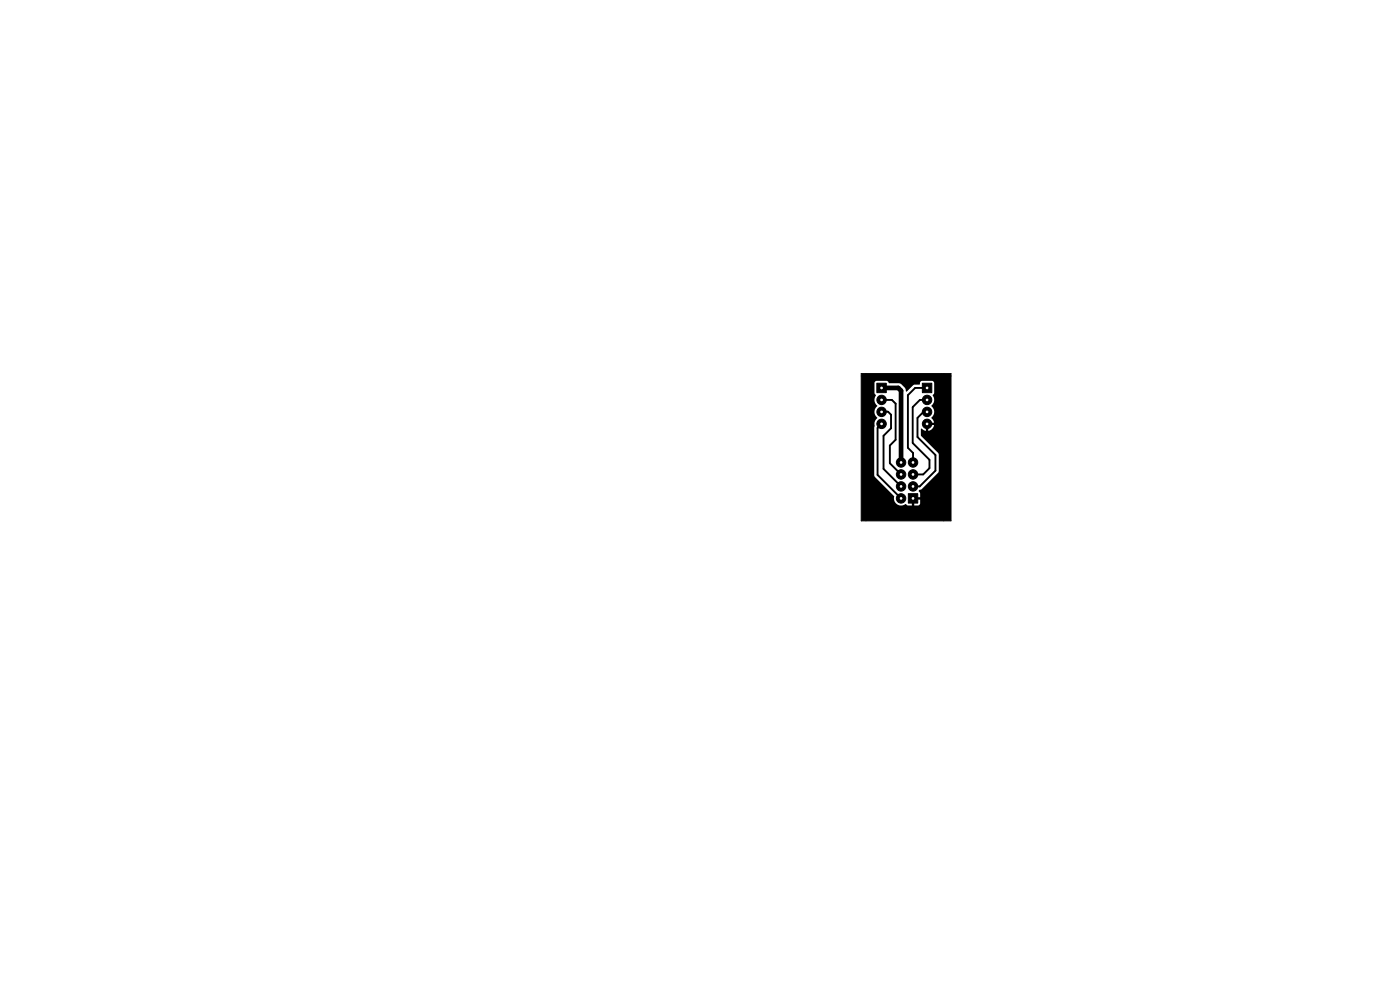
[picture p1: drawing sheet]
<svg xmlns="http://www.w3.org/2000/svg" width="297mm" height="210mm" viewBox="0 0 297 210" stroke-linecap="round" stroke-linejoin="round" font-family="sans-serif">
<path d="M182.7 79.2h19.1v31.3h-19.1z" fill="none" stroke="#000" stroke-width=".21"/>
<g fill="#000" stroke="#000" stroke-width=".21">
<path d="M186 81.3h2v2h-2zM195.7 81.3h2v2h-2zM192.7 104.7h2v2h-2z"/>
<circle cx="187" cy="84.8" r="1"/>
<circle cx="187" cy="89.9" r="1"/>
<circle cx="187" cy="87.4" r="1"/>
<circle cx="191.2" cy="98.1" r="1"/>
<circle cx="193.7" cy="98.1" r="1"/>
<circle cx="196.7" cy="84.8" r="1"/>
<circle cx="196.7" cy="89.9" r="1"/>
<circle cx="196.7" cy="87.4" r="1"/>
<circle cx="191.2" cy="103.2" r="1"/>
<circle cx="191.2" cy="100.6" r="1"/>
<circle cx="191.2" cy="105.7" r="1"/>
<circle cx="193.7" cy="100.6" r="1"/>
<circle cx="193.7" cy="103.2" r="1"/>
</g>
<path d="M187 82.3h3.6l.6 .6v15.2" fill="none" stroke="#000" stroke-width="1"/>
<path d="M187 84.8h2.2l.8 .8v7.7l-1.2 1.2v3.8l2.4 2.3M187 87.4l1.4-.1 .6 .7v2.8l-1.6 1.6v7.1l3.8 3.7M187 89.9l-.8 .9v9.9l5 5M196.7 87.4h-.8l-1.3 1.2v4.1l3.9 3.8v3.3l-3.4 3.4h-1.4M196.7 84.8h-1.6l-1.5 1.6v7.6l3.6 3.5v1.8l-1.4 1.3h-2.1M196.7 82.3h-2.6l-1.5 1.5v11.2l1.1 1.1v2" fill="none" stroke="#000" stroke-width=".4"/>
<path d="M182.8 79.3h18.9l.1 20.6h-2.6l-.1-3.7-3.7-3.8v-1.5l1 .5v-1.1h.5v1.1l.7-.3 .4-.5 .2-.4h-1.1v-.5h1.1l-.6-1.1a1.64 1.64 0 0 0 0-2.5 1.67 1.67 0 0 0 .3-2.3l.3-.5-.1-2.3-.4-.2h-2.1a.74 .74 0 0 0-.5 .8l-1.3 .1-1.5 1.4-.3-.8-1-.9-2.4-.1-.5-.5h-2.2l-.4 .4v2.1l.3 .4a2.03 2.03 0 0 0 .3 2.3v.1a1.72 1.72 0 0 0 0 2.6 2.12 2.12 0 0 0-.6 1.8v10.4l4.2 4.3a1.61 1.61 0 0 0 .6 1.8 1.61 1.61 0 0 0 1.9-.1l.4 .3h.8v-1.2h.6v1.2h.9l.3-.4v-.8h-1.2v-.5h1.2v-.9l-.3-.5 .1-.1 .6-.3 3.4-3.4 .2-.4h2.6l-.1 10.6-19-.1z" fill="#000"/>
<g fill="#fff" stroke="#fff" stroke-width=".21">
<circle cx="196.7" cy="82.3" r=".17"/>
<circle cx="196.7" cy="84.8" r=".17"/>
<circle cx="196.7" cy="87.4" r=".17"/>
<circle cx="196.7" cy="89.9" r=".17"/>
<circle cx="193.7" cy="105.7" r=".18"/>
<circle cx="193.7" cy="103.2" r=".18"/>
<circle cx="193.7" cy="100.6" r=".18"/>
<circle cx="193.7" cy="98.1" r=".18"/>
<circle cx="191.2" cy="105.7" r=".18"/>
<circle cx="191.2" cy="103.2" r=".18"/>
<circle cx="191.2" cy="100.6" r=".18"/>
<circle cx="191.2" cy="98.1" r=".18"/>
<circle cx="187" cy="82.3" r=".17"/>
<circle cx="187" cy="84.8" r=".17"/>
<circle cx="187" cy="87.4" r=".17"/>
<circle cx="187" cy="89.9" r=".17"/>
</g>
</svg>
